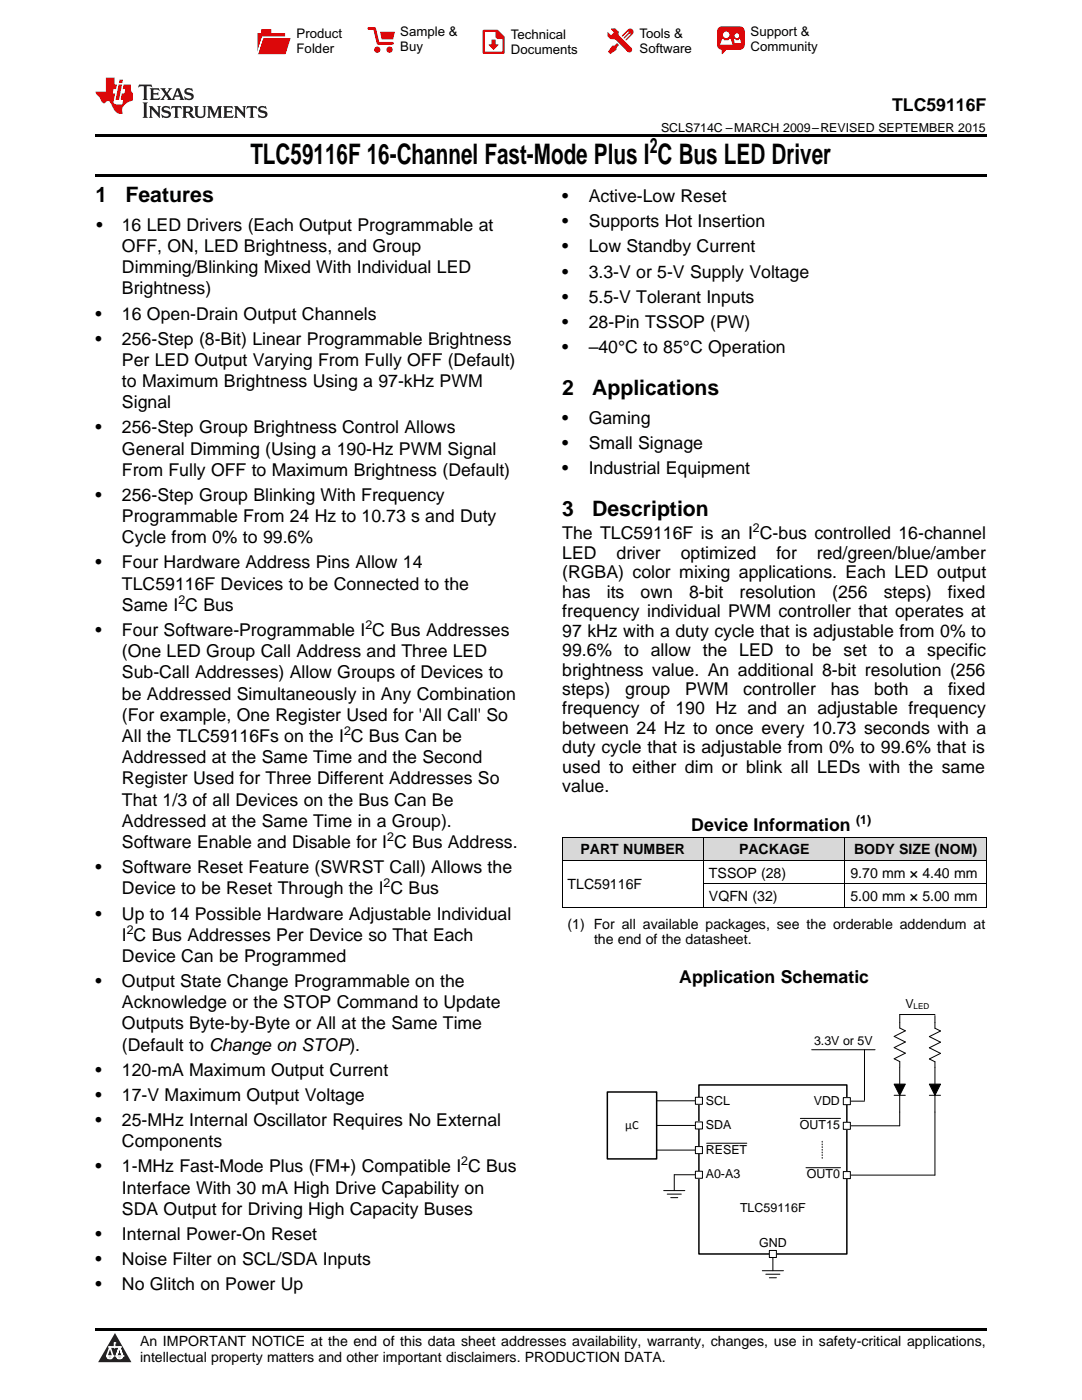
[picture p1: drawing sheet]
<svg xmlns="http://www.w3.org/2000/svg" width="216mm" height="279mm" viewBox="0 0 216 279" stroke-linecap="round" stroke-linejoin="round" font-family="sans-serif">
<defs><g id="words">
<text font-size="5.6" x="50" y="32.8">TLC59116F 16-Channel Fast-Mode Plus I C Bus LED Driver</text>
<g font-size="4.2">
<text x="129.6" y="30.6">2</text>
<text x="19" y="40.4">1</text>
<text x="25" y="40.4">Features</text>
<text x="112.2" y="78.8">2</text>
<text x="118.2" y="78.8">Applications</text>
<text x="112.2" y="103">3</text>
<text x="118.2" y="103">Description</text>
</g>
<g font-size="3.5">
<text x="178" y="22.2">TLC59116F</text>
<text x="112.2" y="40.4">•</text>
<text x="117.5" y="40.4">Active-Low Reset</text>
<text x="19.2" y="46.1">•</text>
<text x="24.3" y="46.1">16 LED Drivers (Each Output Programmable at</text>
<text x="112.2" y="45.4">•</text>
<text x="117.5" y="45.4">Supports Hot Insertion</text>
<text x="24.3" y="50.3">OFF, ON, LED Brightness, and Group</text>
<text x="112.2" y="50.4">•</text>
<text x="117.5" y="50.4">Low Standby Current</text>
<text x="24.3" y="54.5">Dimming/Blinking Mixed With Individual LED</text>
<text x="24.3" y="58.8">Brightness)</text>
<text x="112.2" y="55.4">•</text>
<text x="117.5" y="55.4">3.3-V or 5-V Supply Voltage</text>
<text x="19" y="63.8">•</text>
<text x="24.3" y="63.8">16 Open-Drain Output Channels</text>
<text x="112.2" y="60.4">•</text>
<text x="112.2" y="65.4">•</text>
<text x="117.5" y="60.4">5.5-V Tolerant Inputs</text>
<text x="117.5" y="65.4">28-Pin TSSOP (PW)</text>
<text x="19" y="68.8">•</text>
<text x="24.3" y="68.8">256-Step (8-Bit) Linear Programmable Brightness</text>
<text x="112.2" y="70.4">•</text>
<text x="117.5" y="70.4">–40°C to 85°C Operation</text>
<text x="24.3" y="73">Per LED Output Varying From Fully OFF (Default)</text>
<text x="24.3" y="77.3">to Maximum Brightness Using a 97-kHz PWM</text>
<text x="24.3" y="81.5">Signal</text>
<text x="19" y="86.5">•</text>
<text x="24.3" y="86.5">256-Step Group Brightness Control Allows</text>
<text x="112.2" y="84.6">•</text>
<text x="112.2" y="89.6">•</text>
<text x="117.5" y="84.6">Gaming</text>
<text x="117.5" y="89.6">Small Signage</text>
<text x="24.3" y="90.7">General Dimming (Using a 190-Hz PWM Signal</text>
<text x="24.3" y="95">From Fully OFF to Maximum Brightness (Default)</text>
<text x="112.2" y="94.6">•</text>
<text x="117.5" y="94.6">Industrial Equipment</text>
<text x="19" y="100">•</text>
<text x="24.3" y="100">256-Step Group Blinking With Frequency</text>
<text x="24.3" y="104.2">Programmable From 24 Hz to 10.73 s and Duty</text>
<text x="112.2" y="107.7">The TLC59116F is an I C-bus controlled 16-channel</text>
<text x="19" y="113.5">•</text>
<text x="24.3" y="108.4">Cycle from 0% to 99.6%</text>
<text x="24.3" y="113.5">Four Hardware Address Pins Allow 14</text>
<text x="112.2" y="111.5">LED</text>
<text x="123" y="111.5">driver</text>
<text x="135.8" y="111.5">optimized</text>
<text x="154.9" y="111.5">for</text>
<text x="163" y="111.5">red/green/blue/amber</text>
<text x="24.3" y="117.7">TLC59116F Devices to be Connected to the</text>
<text x="112.2" y="115.4">(RGBA) color mixing applications. Each LED output</text>
<text x="112.2" y="119.3">has</text>
<text x="121.1" y="119.3">its</text>
<text x="127.8" y="119.3">own</text>
<text x="137.5" y="119.3">8-bit</text>
<text x="147.6" y="119.3">resolution</text>
<text x="166.1" y="119.3">(256</text>
<text x="176.3" y="119.3">steps)</text>
<text x="189.1" y="119.3">fixed</text>
<text x="24.3" y="121.9">Same I C Bus</text>
<text x="112.2" y="123.2">frequency individual PWM controller that operates at</text>
<text x="19" y="126.9">•</text>
<text x="24.3" y="126.9">Four Software-Programmable I C Bus Addresses</text>
<text x="24.3" y="131.2">(One LED Group Call Address and Three LED</text>
<text x="112.2" y="127.1">97 kHz with a duty cycle that is adjustable from 0% to</text>
<text x="112.2" y="131">99.6% to allow the LED to be set to a specific</text>
<text x="24.3" y="135.4">Sub-Call Addresses) Allow Groups of Devices to</text>
<text x="112.2" y="134.8">brightness value. An additional 8-bit resolution (256</text>
<text x="24.3" y="139.6">be Addressed Simultaneously in Any Combination</text>
<text x="24.3" y="143.9">(For example, One Register Used for 'All Call' So</text>
<text x="112.2" y="138.7">steps)</text>
<text x="112.2" y="142.6">frequency of 190 Hz and an adjustable frequency</text>
<text x="124.7" y="138.7">group</text>
<text x="136.7" y="138.7">PWM</text>
<text x="148.3" y="138.7">controller</text>
<text x="165.8" y="138.7">has</text>
<text x="174.4" y="138.7">both</text>
<text x="184.3" y="138.7">a</text>
<text x="189.2" y="138.7">fixed</text>
<text x="24.3" y="148.1">All the TLC59116Fs on the I C Bus Can be</text>
<text x="112.2" y="146.5">between 24 Hz to once every 10.73 seconds with a</text>
<text x="24.3" y="152.3">Addressed at the Same Time and the Second</text>
<text x="112.2" y="150.4">duty cycle that is adjustable from 0% to 99.6% that is</text>
<text x="112.2" y="154.2">used to either dim or blink all LEDs with the same</text>
<text x="24.3" y="156.6">Register Used for Three Different Addresses So</text>
<text x="24.3" y="160.8">That 1/3 of all Devices on the Bus Can Be</text>
<text x="112.2" y="158.1">value.</text>
<text x="24.3" y="165">Addressed at the Same Time in a Group).</text>
<text x="137.9" y="165.8">Device Information</text>
<text x="24.3" y="169.3">Software Enable and Disable for I C Bus Address.</text>
<text x="19" y="174.3">•</text>
<text x="24.3" y="174.3">Software Reset Feature (SWRST Call) Allows the</text>
<text x="24.3" y="178.5">Device to be Reset Through the I C Bus</text>
<text x="19" y="183.5">•</text>
<text x="24.3" y="183.5">Up to 14 Possible Hardware Adjustable Individual</text>
<text x="24.3" y="187.7">I C Bus Addresses Per Device so That Each</text>
<text x="24.3" y="192">Device Can be Programmed</text>
<text x="19" y="197">•</text>
<text x="24.3" y="197">Output State Change Programmable on the</text>
<text x="135.5" y="196.3">Application Schematic</text>
<text x="24.3" y="201.2">Acknowledge or the STOP Command to Update</text>
<text x="24.3" y="205.5">Outputs Byte-by-Byte or All at the Same Time</text>
<text x="24.3" y="209.7">(Default to Change on STOP).</text>
<text x="19" y="214.7">•</text>
<text x="24.3" y="214.7">120-mA Maximum Output Current</text>
<text x="19" y="219.7">•</text>
<text x="24.3" y="219.7">17-V Maximum Output Voltage</text>
<text x="19" y="224.7">•</text>
<text x="24.3" y="224.7">25-MHz Internal Oscillator Requires No External</text>
<text x="19" y="234">•</text>
<text x="24.3" y="229">Components</text>
<text x="24.3" y="234">1-MHz Fast-Mode Plus (FM+) Compatible I C Bus</text>
<text x="24.3" y="238.2">Interface With 30 mA High Drive Capability on</text>
<text x="24.3" y="242.4">SDA Output for Driving High Capacity Buses</text>
<text x="19" y="247.4">•</text>
<text x="24.3" y="247.4">Internal Power-On Reset</text>
<text x="19" y="252.4">•</text>
<text x="19" y="257.5">•</text>
<text x="24.3" y="252.4">Noise Filter on SCL/SDA Inputs</text>
<text x="24.3" y="257.5">No Glitch on Power Up</text>
</g>
<g font-size="2.8">
<text x="115.8" y="170.5">PART NUMBER</text>
<text x="147.5" y="170.5">PACKAGE</text>
<text x="170.4" y="170.5">BODY SIZE (NOM)</text>
<text x="113.2" y="177.5">TLC59116F</text>
<text x="141.5" y="175.2">TSSOP (28)</text>
<text x="141.5" y="179.8">VQFN (32)</text>
<text x="169.7" y="175.2">9.70 mm × 4.40 mm</text>
<text x="169.7" y="179.8">5.00 mm × 5.00 mm</text>
<text x="113.2" y="185.3">(1) For all available packages, see the orderable addendum at</text>
<text x="118.5" y="188.5">the end of the datasheet.</text>
<text x="27.9" y="268.6">An IMPORTANT NOTICE at the end of this data sheet addresses availability, warranty, changes, use in safety-critical applications,</text>
<text x="27.9" y="271.8">intellectual property matters and other important disclaimers. PRODUCTION DATA.</text>
</g>
<g font-size="2.6">
<text x="59.2" y="7.6">Product</text>
<text x="59.2" y="10.6">Folder</text>
<text x="79.9" y="7.3">Sample &amp;</text>
<text x="79.9" y="10.2">Buy</text>
<text x="101.9" y="7.8">Technical</text>
<text x="101.9" y="10.8">Documents</text>
<text x="127.6" y="7.6">Tools &amp;</text>
<text x="127.6" y="10.6">Software</text>
<text x="149.8" y="7.2">Support &amp;</text>
<text x="149.8" y="10.2">Community</text>
</g>
<g font-size="2.5">
<text x="131.9" y="26.3">SCLS714C –MARCH 2009–REVISED SEPTEMBER 2015</text>
<text x="150.2" y="106.3">2</text>
<text x="35.6" y="120.5">2</text>
<text x="72.9" y="125.5">2</text>
<text x="68.7" y="146.7">2</text>
<text x="77.3" y="167.9">2</text>
<text x="170.8" y="164.4">(1)</text>
<text x="76.6" y="177.1">2</text>
<text x="25.3" y="186.3">2</text>
<text x="180.6" y="201.1">V</text>
<text x="162.4" y="208.5">3.3V or 5V</text>
<text x="140.8" y="220.4">SCL</text>
<text x="162.4" y="220.4">VDD</text>
<text x="124.8" y="225.4">µC</text>
<text x="140.8" y="225.4">SDA</text>
<text x="159.6" y="225.4">OUT15</text>
<text x="92" y="232.6">2</text>
<text x="140.8" y="230.3">RESET</text>
<text x="140.8" y="235.2">A0-A3</text>
<text x="161" y="235.2">OUT0</text>
<text x="147.7" y="241.9">TLC59116F</text>
<text x="151.5" y="248.9">GND</text>
</g>
<text font-size="1.6" x="182.3" y="201.4">LED</text>
</g></defs>
<g fill="#d8d8d8">
<path d="M112.2 167.1h28.2v4.7h-28.2z"/>
<path d="M140.4 167.1h28.2v4.7h-28.2z"/>
<path d="M168.6 167.1h28.2v4.7h-28.2z"/>
</g>
<path d="M22.9 266l3.3 5.9h-6.6z" fill="#231f20"/>
<path d="M21.3 270.6h1.2l-.3 .5h-.3a.53 .53 0 0 1-.6-.5z" fill-rule="evenodd" fill="#fff"/>
<path d="M21.3 270.6h1.2l-.3 .5h-.3a.53 .53 0 0 1-.6-.5z" fill="none" stroke="#231f20" stroke-width=".33"/>
<path d="M21.3 270.6l1.2 .1-.3 .4h-.5z" fill="none" stroke="#fff" stroke-width=".33"/>
<path d="M22.9 268.9h.1" fill="none" stroke="#fff" stroke-width=".33"/>
<path d="M22.9 268v.9z" fill="#fff"/>
<path d="M22.9 268v.9z" fill="none" stroke="#fff" stroke-width=".33"/>
<circle cx="22.9" cy="268" r=".16" fill="#fff"/>
<path d="M21.8 268.8h.1" fill="none" stroke="#fff" stroke-width=".33"/>
<path d="M21.8 268.8h2.2z" fill="#fff"/>
<path d="M21.8 268.8h2.2z" fill="none" stroke="#fff" stroke-width=".33"/>
<circle cx="24" cy="268.8" r=".16" fill="#fff"/>
<path d="M23.2 270.6h.1" fill="none" stroke="#fff" stroke-width=".33"/>
<path d="M23.8 268.8l-.6 1.8z" fill="#fff"/>
<path d="M23.8 268.8l-.6 1.8z" fill="none" stroke="#fff" stroke-width=".33"/>
<path d="M23.8 268.8l.7 1.8z" fill="#fff"/>
<path d="M23.8 268.8l.7 1.8z" fill="none" stroke="#fff" stroke-width=".33"/>
<path d="M24.4 270.6h.1" fill="none" stroke="#fff" stroke-width=".33"/>
<circle cx="21.3" cy="270.6" r=".16" fill="#fff"/>
<path d="M22 268.8l-.7 1.8z" fill="#fff"/>
<path d="M22 268.8l-.7 1.8z" fill="none" stroke="#fff" stroke-width=".33"/>
<path d="M22 268.8l.5 1.8z" fill="#fff"/>
<path d="M22 268.8l.5 1.8z" fill="none" stroke="#fff" stroke-width=".33"/>
<circle cx="22.5" cy="270.6" r=".16" fill="#fff"/>
<path d="M23.3 270.6h1.2a.63 .63 0 0 1-.6 .5 .63 .63 0 0 1-.6-.5z" fill-rule="evenodd" fill="#fff"/>
<path d="M23.3 270.6h1.2a.63 .63 0 0 1-.6 .5 .63 .63 0 0 1-.6-.5z" fill="none" stroke="#231f20" stroke-width=".33"/>
<path d="M23.3 270.6h1.2l-.4 .5h-.5z" fill="none" stroke="#fff" stroke-width=".33"/>
<path d="M23.2 270.6h.1" fill="none" stroke="#fff" stroke-width=".33"/>
<circle cx="24.5" cy="270.6" r=".16" fill="#fff"/>
<path d="M19 265.1h177.8v.5h-177.8z" fill="#000"/>
<path d="M121.2 217.9h9.8v13.4h-9.8zM139.5 216.5h29.5v33.8h-29.5z" fill="none" stroke="#000" stroke-width=".3"/>
<path d="M164.1 227.8v3.5" fill="none" stroke="#000" stroke-width=".2" stroke-dasharray=".2 .4"/>
<g fill="none" stroke="#000" stroke-width=".2">
<path d="M131 219.7h8.5M162 209.5h12.6M169 219.8h3.5M172.5 209.5v10.1M178.4 216.4h2.2l-1.1 2.2zM178.4 218.6h2.2M179.5 218.6v6.1h-10.5M185.4 216.4h2.3l-1.1 2.2zM185.4 218.6h2.3M186.6 202.5h-7.1v2.7l1.2 .5-2.3 1.1 2.3 1.2-2.3 1.1 2.3 1.1-2.3 1.1 1.1 .6v4.5M186.6 202.7v2.5l1.1 .6-2.3 1.1 2.3 1.1-2.3 1.1 2.3 1.1-2.3 1.1 1.2 .6v4.5M186.6 218.6v15.9h-17.6"/>
<path d="M131 224.6h8.5M131 229.5h8.5M132.4 237.6h4.2M133.1 238.3h2.8M133.8 239h1.4M139.5 234.4h-5v3.2M141 228.2h8M159.7 223.2h8M160.8 233h6.9M152.1 253.6h4.2M152.8 254.3h2.8M153.5 255h1.4"/>
<path d="M154.2 250.4v3.2"/>
</g>
<path d="M178.4 216.4h2.2l-1.1 2.2zM185.4 216.4h2.3l-1.1 2.2z" fill="#000"/>
<path d="M138.8 219h1.4v1.4h-1.4z" fill-rule="evenodd" fill="#fff"/>
<path d="M138.8 219h1.4v1.4h-1.4z" fill="none" stroke="#000" stroke-width=".2"/>
<path d="M138.8 223.9h1.4v1.4h-1.4z" fill-rule="evenodd" fill="#fff"/>
<path d="M138.8 223.9h1.4v1.4h-1.4z" fill="none" stroke="#000" stroke-width=".2"/>
<path d="M138.8 228.8h1.4v1.4h-1.4z" fill-rule="evenodd" fill="#fff"/>
<path d="M138.8 228.8h1.4v1.4h-1.4z" fill="none" stroke="#000" stroke-width=".2"/>
<path d="M138.8 233.7h1.4v1.4h-1.4z" fill-rule="evenodd" fill="#fff"/>
<path d="M138.8 233.7h1.4v1.4h-1.4z" fill="none" stroke="#000" stroke-width=".2"/>
<path d="M168.3 233.8h1.4v1.4h-1.4z" fill-rule="evenodd" fill="#fff"/>
<path d="M168.3 233.8h1.4v1.4h-1.4z" fill="none" stroke="#000" stroke-width=".2"/>
<path d="M168.3 224h1.4v1.4h-1.4z" fill-rule="evenodd" fill="#fff"/>
<path d="M168.3 224h1.4v1.4h-1.4z" fill="none" stroke="#000" stroke-width=".2"/>
<path d="M168.3 219.1h1.4v1.4h-1.4z" fill-rule="evenodd" fill="#fff"/>
<path d="M168.3 219.1h1.4v1.4h-1.4z" fill="none" stroke="#000" stroke-width=".2"/>
<path d="M153.5 249.6h1.4v1.4h-1.4z" fill-rule="evenodd" fill="#fff"/>
<path d="M112.2 171.7h84.6M112.2 167.1h84.6M112.2 167.1v14M140.4 167.1v14M140.4 176.4h56.4M168.6 167.1v14M196.8 167.1v14M112.2 181h84.6M153.5 249.6h1.4v1.4h-1.4z" fill="none" stroke="#000" stroke-width=".2"/>
<path d="M19 34.8h177.8v.5h-177.8zM19 26.8h177.8v.6h-177.8z" fill="#000"/>
<path d="M27.7 16.9l-.1 .6 .6-.3h.5v.2v2.2l-.2 .4h1l-.2-.4v-2.2v-.2h.5l.6 .3-.2-.6zM29.9 17.6l.2 .4v1.6l-.2 .4h1.9l.1-.6a1.09 1.09 0 0 1-1.3 .1v-.6h.6l.4 .2v-.7l-.2 .2h-.8v-.6l.2-.1a1.01 1.01 0 0 1 1 .3l-.1-.6zM32 17.6l.9 1.2-1 1.2h.9l-.2-.3 .5-.7 .5 .7-.3 .3h1.7l-.2-.3 .1-.4h1l.1 .4-.2 .3h1l-.3-.4-.7-2h-.5l-1 2.2-.8-1.1 .9-1.1h-.9l.2 .2-.4 .7-.4-.7 .2-.2zM35.4 18l.4 1h-.8zM37 17.7a.66 .66 0 0 0-.2 .8 .66 .66 0 0 0 .6 .4l.7 .2 .1 .2a.8 .8 0 0 1-.7 .4 .8 .8 0 0 1-.7-.5l.1 .8 .2-.2a.94 .94 0 0 0 1.1 .1 .94 .94 0 0 0 .4-.9 1.48 1.48 0 0 0-1.3-.6v-.4a1.1 1.1 0 0 1 1.2 .2l-.2-.6-.2 .1-.5-.1zM28.5 20.4l.2 .4v2.3l-.2 .4h1l-.2-.4v-2.3l.2-.4zM29.7 21.2l.2 .4v1.5l-.2 .4h.8l-.3-.4 .1-1.3 1.6 1.8v-2l.2-.4h-.7l.2 .2v1.1l-1.2-1.3zM32.5 21.3a.66 .66 0 0 0-.2 .8 .66 .66 0 0 0 .6 .4l.6 .2 .2 .2a.8 .8 0 0 1-.8 .4 .8 .8 0 0 1-.7-.5l.2 .7 .2-.1a.94 .94 0 0 0 1 .1 .94 .94 0 0 0 .5-1 1.47 1.47 0 0 0-1.3-.6l-.1-.3a1.1 1.1 0 0 1 1.3 .2l-.2-.6-.2 .1-.5-.2zM34.3 21.2l-.2 .6a.64 .64 0 0 1 .8-.3v1.6l-.2 .4h1l-.3-.4 .1-1.6a.66 .66 0 0 1 .8 .3l-.2-.6zM36.3 21.2l.3 .4v1.5l-.3 .4h1l-.2-.2v-.7h.5l.1 .1a.8 .8 0 0 0 1.2 .7l-1-1a.62 .62 0 0 0 .6-.5 .62 .62 0 0 0-.6-.7zM37.1 21.5h.1a.48 .48 0 0 1 .6 0 .48 .48 0 0 1 .1 .6l-.2 .1-.6 .1zM38.7 21.2l.2 .2a2.29 2.29 0 0 0 .4 2 1.05 1.05 0 0 0 1.7-.7v-1.3l.2-.2h-.8l.2 .4v1.1a.61 .61 0 0 1-.6 .6 .61 .61 0 0 1-.6-.6v-1.1l.3-.4zM41.3 21.2l.3 .4v1.5l-.3 .4h.8l-.2-.4v-1.4l.8 1.9 .9-1.9v1.4l-.2 .4h.9l-.2-.4v-1.5l.2-.4h-.8l-.7 1.5-.6-1.5zM44.5 21.2l.2 .4v1.5l-.2 .4h1.9l.2-.6a1.1 1.1 0 0 1-1.4 .2v-.7h.6l.4 .2v-.6l-.2 .1-.8 .1v-.6l.2-.1a1.02 1.02 0 0 1 1.1 .2l-.2-.5zM46.7 21.2l.2 .4v1.5l-.2 .4h.8l-.3-.4 .1-1.3 1.6 1.8v-2l.2-.4h-.7l.2 .2v1.1l-1.2-1.3zM49.3 21.2l-.1 .6a.64 .64 0 0 1 .8-.3v1.6l-.3 .4h1l-.2-.4v-1.6a.66 .66 0 0 1 .8 .3l-.1-.6zM51.7 21.3a.66 .66 0 0 0-.2 .7 .66 .66 0 0 0 .7 .5l.6 .2 .1 .2a.8 .8 0 0 1-.7 .4 .8 .8 0 0 1-.7-.5l.1 .7 .2-.1a.94 .94 0 0 0 1.1 .1 .94 .94 0 0 0 .4-1 1.48 1.48 0 0 0-1.2-.6l-.1-.3a1.1 1.1 0 0 1 1.2 .2l-.2-.6-.1 .1-.6-.2z" fill="#231f20"/>
<path d="M21.1 15.5v2.8h-2v.4l.9 .9a.96 .96 0 0 0 1 1 .59 .59 0 0 1 .5-.4 .59 .59 0 0 1 .5 .3l.4 .8a1.61 1.61 0 0 0 2.1 1.3 1.63 1.63 0 0 1 1.1-2.2l.9-.3v-1.5a1.6 1.6 0 0 1-.4-1.7h-1.4l-.2 .9h.5l-.2 .8h-.5l-.2 1v.3h.5l-.2 .9h-.7a.74 .74 0 0 1-1-.6l.3-1.6h-.5l.2-.8h.5l.1-.9h-.4v-1.4zM23.7 16.9l-.7 3h.8l.6-3zM23.8 15.9l-.1 .7h.7l.2-.7z" fill="#ee1d23"/>
<g fill="#d60000">
<path d="M52.1 5.8h2v.8h2.8v4.2h-5.5v-4.2h.7z" fill-rule="evenodd"/>
<path d="M52.4 7.5h5.6l-1 3.3h-5.6z" fill-rule="evenodd"/>
</g>
<path d="M52.4 7.4h5.7l-.1 .1h-5.5l-1.1 3.3z" fill-rule="evenodd" fill="#fff"/>
<path d="M52.4 7.4h5.7l-.1 .1h-5.5l-1.1 3.3z" fill="none" stroke="#fff" stroke-width=".2"/>
<path d="M73.6 5.7h1.1l.7 2.9h2.9" fill="none" stroke="#d60000" stroke-width=".55"/>
<g fill="#d60000">
<path d="M75.8 6.3h3l-.4 1.6h-2.2z" fill-rule="evenodd"/>
<circle cx="75.3" cy="9.9" r=".62"/>
<circle cx="77.7" cy="9.9" r=".62"/>
</g>
<path d="M96.5 6.2h2.7l1.3 1.2v3.1h-4z" fill="none" stroke="#d60000" stroke-width=".44"/>
<g fill="#d60000">
<path d="M98.1 7.9h.8v1h.5l-.9 1.1-1-1v-.1h.6z" fill-rule="evenodd"/>
<path d="M98.9 6.2h.3l1.3 1.2v.4h-1.3l-.3-.4z" fill-rule="evenodd"/>
<path d="M121.9 5.7h.8l.7 .6 .1 .7 2.5 2.5-.8 .8-2.3-2.3-1.1-.2-.6-.6v-.8l.7 .6 .5-.4v-.2l-.5-.5z" fill-rule="evenodd"/>
<path d="M122.2 9.1h.4l.5-.5 .4 .4-.5 .5v.4l-1.2 .9-.5-.5z" fill-rule="evenodd"/>
<path d="M125.3 5.9a.67 .67 0 0 1 .9 0 .67 .67 0 0 1 0 .9z" fill-rule="evenodd"/>
<path d="M125.3 5.9l.9 .9-1.2 1.2h-.2v-.2l1-.9v-.2h-.2l-.9 1h-.2v-.2l.9-1 .1-.2h-.3l-.9 1h-.2v-.2z" fill-rule="evenodd"/>
<circle cx="125.6" cy="9.9" r=".54"/>
</g>
<path d="M123.3 6.3v.7" fill="none" stroke="#d60000" stroke-width=".2"/>
<g fill="#d60000">
<path d="M143.4 5.5l.6-.2h3.6a.95 .95 0 0 1 1 .9v2.8a.95 .95 0 0 1-1 .9h-3.6a.95 .95 0 0 1-.9-.9v-2.8z" fill-rule="evenodd"/>
<path d="M144 9.9h.9l-.7 .9h-.2z" fill-rule="evenodd"/>
</g>
<g fill="#fff">
<path d="M146.6 8.6h1.3z"/>
<path d="M144.1 7.8h.3l.1 .2h.8l.2-.2h.3l.4 1.1h-2.5z" fill-rule="evenodd"/>
<path d="M146.4 7.8h.3l.1 .2h.5l.2-.2h.2l.2 .8h-1.3z" fill-rule="evenodd"/>
<circle cx="144.9" cy="6.9" r=".65"/>
<circle cx="147" cy="7.1" r=".48"/>
</g>
<use href="#words"/>
</svg>
